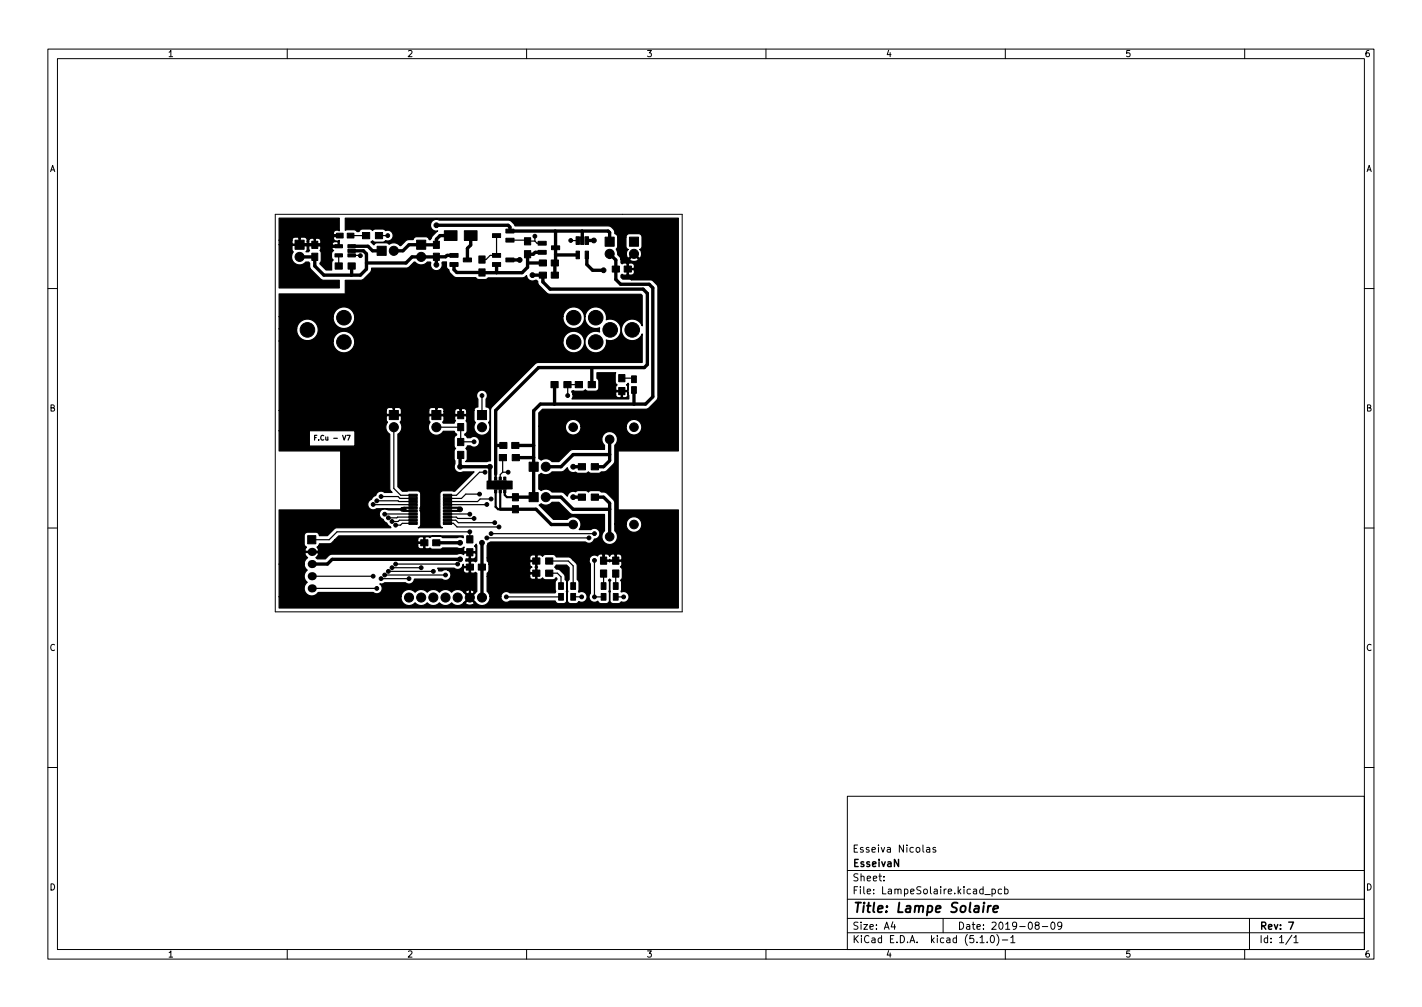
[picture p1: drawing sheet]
<svg xmlns="http://www.w3.org/2000/svg" width="297mm" height="210mm" viewBox="0 0 297 210" stroke-linecap="round" stroke-linejoin="round" font-family="sans-serif">
<defs><g id="words">
<text font-size="2.8" x="178" y="190.6">Title: Lampe Solaire</text>
<g font-size="2.1">
<text x="178" y="178">Esseiva Nicolas</text>
<text x="178" y="184">Sheet:</text>
<text x="178" y="181">EsseivaN</text>
<text x="178" y="186.7">File: LampeSolaire.kicad_pcb</text>
<text x="178" y="196.9">KiCad E.D.A. kicad (5.1.0)-1</text>
<text x="178" y="194.1">Size: A4</text>
<text x="200" y="194.1">Date: 2019-08-09</text>
<text x="263" y="194.1">Rev: 7</text>
<text x="263" y="196.9">Id: 1/1</text>
</g>
<g font-size="1.8">
<text x="35" y="11.9">1</text>
<text x="85" y="11.9">2</text>
<text x="135" y="11.9">3</text>
<text x="185" y="11.9">4</text>
<text x="235" y="11.9">5</text>
<text x="285" y="11.9">6</text>
<text x="10.3" y="35.9">A</text>
<text x="285.3" y="35.9">A</text>
<text x="10.3" y="85.9">B</text>
<text x="285.3" y="85.9">B</text>
<text x="10.3" y="135.9">C</text>
<text x="285.3" y="135.9">C</text>
<text x="10.3" y="185.9">D</text>
<text x="285.3" y="185.9">D</text>
<text x="35" y="199.9">1</text>
<text x="85" y="199.9">2</text>
<text x="135" y="199.9">3</text>
<text x="185" y="199.9">4</text>
<text x="235" y="199.9">5</text>
<text x="285" y="199.9">6</text>
</g>
<text font-size="1.4" x="66.4" y="91.9">F.Cu - V7</text>
</g></defs>
<g fill="none" stroke="#000" stroke-width=".21">
<path d="M10 10.2h277v190.1h-277zM12 12.2h273v186.1h-273zM60 10.2v2M110 10.2v2M160 10.2v2M210 10.2v2M260 10.2v2M57.5 44.7h85v83h-85zM10 60.2h2M285 60.2h2M10 110.2h2M285 110.2h2"/>
<path d="M10 160.2h2M177 166.3h108v32h-108zM193.6 177h.5l.1 .9M194.2 177.3l-.5 .1-.2 .2 .2 .3h.5M195.4 177l-.3-.1-.2 .2v.3l.5 .1v.4h-.5M285 160.2h2M60 198.3v2M110 198.3v2M160 198.3v2M177 194.8h108M177 191.8h108M177 187.8h108"/>
<path d="M177 181.8h108M184.6 183.8v.1M184.6 183v.1M186.5 192.5l-.4 1h1M186.9 193v1M197 191.8v3M204.7 195.8l.4-.5v1.5M204.7 196.8h.9M205.7 186.8h1.2M206.2 196.7v.1M207 195.5l.2-.2a.8 .8 0 0 1 .5 .8 .8 .8 0 0 1-.5 .7l-.2-.1-.1-.4zM207.2 185.7l.4-.1 .3 .3-.1 .7h-.6"/>
<path d="M207.2 185.6v1.5M208.2 195.1a1.72 1.72 0 0 1 0 2.3M209.2 185.7l-.4-.1-.3 .3 .1 .7h.6M209.4 196.3h1.1M209.9 185.7l.4-.1 .3 .3-.2 .7h-.5M209.9 185.1v1.5M210 198.3v2M211.1 195.8l.5-.5v1.5M211.1 196.8h.9M216.5 193.2l-.3-.3 .1-.2 .2-.2 .4 .1 .2 .2-.1 .2-.6 .2-.2 .3 .1 .4 .2 .1h.3l.3-.3v-.2l-.3-.3M217.7 193.5h1.2M219.6 192.7l.3-.2a.8 .8 0 0 1 .5 .8 .8 .8 0 0 1-.5 .7l-.3-.1-.1-.4z"/>
<path d="M221.8 193.2l-.3 .3h-.3l-.3-.3 .2-.6 .4-.1 .2 .2a.99 .99 0 0 1-.3 1.3h-.3M260 198.3v2M261 191.8v6.5M269.9 195.3l-1.3 1.9M270.3 195.8l.4-.5v1.5M270.3 196.8h.8"/>
</g>
<path d="M269.2 192.5h1l-.6 1.5" fill="none" stroke="#000" stroke-width=".3"/>
<path d="M205.6 188.5l-.1 .2M206.4 189.1l-.1 1.4M207 189.1l-.4 .1-.2 .3M207.5 189.8l1-.2-.1-.4h-.7l-.2 1 .2 .3 .6-.1" fill="none" stroke="#000" stroke-width=".4"/>
<g fill="#000" stroke="#000" stroke-width=".21">
<path d="M61.6 50.1h1.9v1.9h-1.9zM65.1 50.4h1.3v1.5h-1.3zM65.1 52.9h1.3v1.5h-1.3zM70 54.9h1.5v1.3h-1.5zM70 53h1.5v.6h-1.5zM70 51.1h1.5v.6h-1.5zM70.3 48.7h1.4v1h-1.4zM72.5 48.7h1.4v1h-1.4zM72.7 54.9h1.5v1.3h-1.5zM72.7 51.1h1.5v.6h-1.5zM72.7 52h1.5v.7h-1.5zM72.7 53h1.5v.6h-1.5z"/>
<path d="M75.7 48.5h1.5v1.3h-1.5zM78.4 48.5h1.5v1.3h-1.5zM78.8 51.4h1.9v1.9h-1.9zM87 50.1h1.9v1.9h-1.9zM90.5 50.4h1.3v1.5h-1.3zM90.5 52.9h1.3v1.5h-1.3zM92.8 48.2h2.7v2h-2.7zM94 54.8h1.7v.8h-1.7zM94 52.9h1.7v.8h-1.7zM96.8 53.9h1.7v.8h-1.7zM97 48.2h2.7v2h-2.7zM100 56.1h1.3v1.5h-1.3z"/>
<path d="M100 53.4h1.3v1.5h-1.3zM102.9 54.8h1.7v.8h-1.7zM102.9 52.9h1.7v.8h-1.7zM102.9 48.8h1.7v.8h-1.7zM105.7 53.9h1.7v.8h-1.7zM105.7 47.8h1.7v.8h-1.7zM105.7 49.7h1.7v.8h-1.7zM109.6 52.3h1.3v1.5h-1.3zM109.6 49.6h1.3v1.5h-1.3zM112.4 52.3h1.7v.8h-1.7zM112.4 50.4h1.7v.8h-1.7zM112.7 54.3h1.4v1.2h-1.4z"/>
<path d="M112.7 56.8h1.4v1.3h-1.4zM115.1 54.3h1.6v1.2h-1.6zM115.1 56.8h1.6v1.3h-1.6zM115.2 51.3h1.7v.8h-1.7zM120.3 52.4h.7v1.6h-.7zM120.3 49.4h.7v1.6h-.7zM121.3 49.4h.7v1.6h-.7zM122.2 52.4h.7v1.6h-.7zM122.2 49.4h.7v1.6h-.7zM126.4 49.5h1.9v1.9h-1.9zM127.9 55.6h1.5v1.2h-1.5zM131.5 49.5h1.9v1.9h-1.9z"/>
<path d="M130.4 55.6h1.5v1.2h-1.5zM129.2 78.2h1.3v1.5h-1.3zM131.9 78.5h1v1.4h-1zM81.3 85.7h1.9v1.9h-1.9zM90.2 85.7h1.9v1.9h-1.9zM95.6 94.2h1.3v1.5h-1.3zM95.6 91.5h1.3v1.5h-1.3zM95.6 85.9h1.3v1.5h-1.3zM95.6 88.4h1.3v1.5h-1.3zM99.7 85.7h1.9v1.9h-1.9zM104.4 92.4h1.5v1.2h-1.5zM104.3 94.9h1.5v1.3h-1.5z"/>
<path d="M106.9 92.4h1.5v1.2h-1.5zM107 94.9h1.5v1.3h-1.5zM110.5 96.5h1.9v1.9h-1.9zM115.1 79.7h1.5v1.3h-1.5zM117.8 79.7h1.5v1.3h-1.5zM120.2 79.7h1.5v1.3h-1.5zM120.8 96.8h1.5v1.3h-1.5zM122.9 79.7h1.5v1.3h-1.5zM123.5 96.8h1.5v1.3h-1.5zM129.2 80.9h1.3v1.5h-1.3zM131.9 80.7h1v1.4h-1zM64.3 111.8h1.7v1.7h-1.7z"/>
<path d="M85.4 103.2h1.8v.4h-1.8zM85.4 103.8h1.8v.5h-1.8zM85.4 104.5h1.8v.4h-1.8zM85.4 105.1h1.8v.5h-1.8zM85.4 105.8h1.8v.4h-1.8zM85.4 106.4h1.8v.5h-1.8zM85.4 107.1h1.8v.4h-1.8zM85.4 107.7h1.8v.5h-1.8zM85.4 108.4h1.8v.4h-1.8zM85.4 109h1.8v.5h-1.8zM87.9 112.7h1.5v1.3h-1.5zM90.4 112.7h1.5v1.3h-1.5z"/>
<path d="M92.6 109h1.8v.5h-1.8zM92.6 108.4h1.8v.4h-1.8zM92.6 107.7h1.8v.5h-1.8zM92.6 107.1h1.8v.4h-1.8zM92.6 106.4h1.8v.5h-1.8zM92.6 105.8h1.8v.4h-1.8zM92.6 105.1h1.8v.5h-1.8zM92.6 104.5h1.8v.4h-1.8zM92.6 103.8h1.8v.5h-1.8zM92.6 103.2h1.8v.4h-1.8zM97.4 117.8h1.5v1.2h-1.5zM97.5 114.6h1.3v1.5h-1.3z"/>
<path d="M97.5 111.9h1.3v1.5h-1.3zM99.9 117.8h1.5v1.2h-1.5zM103.3 102.3h.5v.6h-.5zM103.3 99.6h.5v.6h-.5zM104.3 102.3h.4v.6h-.4zM104.3 99.6h.4v.6h-.4zM105.2 102.3h.5v.6h-.5zM105.2 99.6h.5v.6h-.5zM103.2 100.4h2.6v1.7h-2.6zM101.7 100.4h5.3v1.7h-5.3zM107 105.6h1.3v1.5h-1.3zM107 103.1h1.3v1.5h-1.3z"/>
<path d="M110.5 102.9h1.9v1.9h-1.9zM111.3 119h1.5v1.3h-1.5zM111.3 116.5h1.5v1.3h-1.5zM114 119h1.5v1.3h-1.5zM114 116.5h1.5v1.3h-1.5zM120.8 103.2h1.5v1.3h-1.5zM123.5 103.2h1.5v1.3h-1.5zM125.4 116.3h1.3v1.5h-1.3zM128 116.3h1.3v1.5h-1.3zM116.7 121.7h1v1.4h-1zM116.7 123.9h1v1.4h-1zM119.2 123.9h1v1.4h-1z"/>
<path d="M119.2 121.7h1v1.4h-1zM125.6 121.7h1v1.4h-1zM125.6 123.9h1v1.4h-1zM125.4 119h1.3v1.5h-1.3zM128.1 121.7h1v1.4h-1zM128.1 123.9h1v1.4h-1zM128 119h1.3v1.5h-1.3z"/>
<circle cx="62.6" cy="53.6" r=".95"/>
<circle cx="75.3" cy="53.4" r=".4"/>
<circle cx="81" cy="49.2" r=".4"/>
<circle cx="82.3" cy="52.4" r=".95"/>
<circle cx="88" cy="53.6" r=".95"/>
<circle cx="91.2" cy="55.3" r=".5"/>
<circle cx="91.2" cy="47" r=".5"/>
<circle cx="108.6" cy="54.3" r=".5"/>
<circle cx="111.2" cy="57.4" r=".5"/>
<circle cx="111.7" cy="49.3" r=".4"/>
<circle cx="119.2" cy="50.2" r=".4"/>
<circle cx="124" cy="50.2" r=".5"/>
<circle cx="126.1" cy="56.4" r=".5"/>
<circle cx="127.3" cy="53" r=".95"/>
<circle cx="132.4" cy="53" r=".95"/>
<circle cx="64.2" cy="68.9" r="1.52"/>
<circle cx="71.8" cy="66.3" r="1.52"/>
<circle cx="71.8" cy="71.4" r="1.52"/>
<circle cx="119.8" cy="66.3" r="1.52"/>
<circle cx="119.8" cy="71.4" r="1.52"/>
<circle cx="124.4" cy="66.3" r="1.52"/>
<circle cx="124.4" cy="71.4" r="1.52"/>
<circle cx="127.5" cy="68.9" r="1.52"/>
<circle cx="132.1" cy="68.9" r="1.52"/>
<circle cx="82.3" cy="89.2" r=".95"/>
<circle cx="86.7" cy="86.7" r=".4"/>
<circle cx="91.2" cy="89.2" r=".95"/>
<circle cx="96.1" cy="97.5" r=".5"/>
<circle cx="96.2" cy="83.7" r=".4"/>
<circle cx="99" cy="92.2" r=".4"/>
<circle cx="100.7" cy="89.2" r=".95"/>
<circle cx="100.7" cy="82.6" r=".4"/>
<circle cx="101.3" cy="98.6" r=".4"/>
<circle cx="102.3" cy="97.5" r=".5"/>
<circle cx="106.1" cy="98.6" r=".4"/>
<circle cx="113.6" cy="86.7" r=".4"/>
<circle cx="114" cy="97.5" r=".95"/>
<circle cx="118.6" cy="82.6" r=".4"/>
<circle cx="119.7" cy="97.5" r=".5"/>
<circle cx="119.7" cy="89.2" r=".9"/>
<circle cx="127.3" cy="91.7" r=".9"/>
<circle cx="128" cy="81.7" r=".4"/>
<circle cx="128" cy="86.7" r=".4"/>
<circle cx="132.4" cy="89.2" r=".9"/>
<circle cx="77.9" cy="105.3" r=".4"/>
<circle cx="78.7" cy="104.6" r=".4"/>
<circle cx="79.6" cy="103.7" r=".4"/>
<circle cx="80.4" cy="107.4" r=".4"/>
<circle cx="81.1" cy="108.1" r=".4"/>
<circle cx="81.1" cy="119.3" r=".4"/>
<circle cx="81.9" cy="108.9" r=".4"/>
<circle cx="81.9" cy="118.5" r=".4"/>
<circle cx="82.6" cy="117.8" r=".4"/>
<circle cx="82.6" cy="109.6" r=".4"/>
<circle cx="84" cy="106.3" r=".4"/>
<circle cx="84" cy="113.3" r=".4"/>
<circle cx="88" cy="118.5" r=".4"/>
<circle cx="90.5" cy="119.3" r=".4"/>
<circle cx="95.6" cy="117.8" r=".4"/>
<circle cx="96.1" cy="106.3" r=".5"/>
<circle cx="96.1" cy="113.3" r=".5"/>
<circle cx="96.1" cy="116.8" r=".5"/>
<circle cx="98.1" cy="111" r=".4"/>
<circle cx="98.1" cy="107.4" r=".4"/>
<circle cx="99" cy="108.2" r=".4"/>
<circle cx="100.2" cy="103.2" r=".4"/>
<circle cx="100.7" cy="113.3" r=".5"/>
<circle cx="101.7" cy="105.3" r=".4"/>
<circle cx="101.7" cy="112.3" r=".4"/>
<circle cx="102.6" cy="104.2" r=".4"/>
<circle cx="102.6" cy="111.4" r=".4"/>
<circle cx="103.3" cy="109.1" r=".4"/>
<circle cx="104.2" cy="110" r=".4"/>
<circle cx="114" cy="103.8" r=".95"/>
<circle cx="119.7" cy="103.8" r=".5"/>
<circle cx="119.7" cy="109.5" r=".9"/>
<circle cx="123" cy="112.3" r=".4"/>
<circle cx="124.2" cy="111.4" r=".4"/>
<circle cx="124.2" cy="117" r=".4"/>
<circle cx="127.3" cy="112.1" r=".9"/>
<circle cx="132.4" cy="109.5" r=".9"/>
<circle cx="77.9" cy="120.3" r=".4"/>
<circle cx="78.7" cy="122.9" r=".4"/>
<circle cx="79.6" cy="120.8" r=".4"/>
<circle cx="80.4" cy="120.1" r=".4"/>
<circle cx="85.4" cy="124.8" r=".95"/>
<circle cx="85.4" cy="120.8" r=".4"/>
<circle cx="88" cy="124.8" r=".95"/>
<circle cx="90.5" cy="124.8" r=".95"/>
<circle cx="93.1" cy="124.8" r=".95"/>
<circle cx="93.1" cy="120.1" r=".4"/>
<circle cx="95.6" cy="124.8" r=".95"/>
<circle cx="98.1" cy="124.8" r=".95"/>
<circle cx="98.2" cy="120.3" r=".4"/>
<circle cx="100.7" cy="124.8" r=".95"/>
<circle cx="102.3" cy="120.3" r=".4"/>
<circle cx="105.8" cy="124.6" r=".4"/>
<circle cx="121.5" cy="124.6" r=".4"/>
<circle cx="124.2" cy="124.6" r=".4"/>
<circle cx="130.3" cy="124.6" r=".4"/>
</g>
<g fill="none" stroke="#000" stroke-width=".25">
<path d="M70.8 53.3v2.2M73.2 49.2h3.3M73.5 53.3l1.8 .1M79.2 49.2h1.8M103.7 49.2v4.1h-1.3l-.9 .9h-.8M106.5 50.1h3.5l.2 .3 1.5-.1M111.7 50.3l.5 .5h1M111.7 49.3v1M119.2 50.2h1.5M129.9 79h2.3l.2 .2M65.7 91.4h.3M66.2 90.9h-.5v1"/>
<path d="M72.5 90.9h.6l-.4 1M82.3 89.2v12.8l1.4 1.4h2.6M91.2 89.2h5v3.1l2.8-.1M100.7 82.6v4.1M101.3 98.6h-1.1l-4.8 4.8h-1.9M105 98.6l-.5 .5v.8M105 98.6h1.1M105 95.5v3.1M120.9 80.3h-2.4l.1 2.3M77.9 105.3l8.4 .1M78.7 104.6l7.6 .1M79.6 103.7h3.6l.3 .4h2.8"/>
<path d="M81.1 119.3h9.4M81.9 118.5h6.1M82.6 117.8h13M86.3 107.3l-5.9 .1M86.3 108l-5.2 .1M86.3 108.6h-2.9l-.2 .3h-1.3M86.3 109.3h-2.3l-.3 .3h-1.1M93.5 107.3l4.6 .1M93.5 108h1.8l.3 .2h3.4M93.5 108.6h1.7l.5 .5h7.6M93.5 109.3h1.2l.8 .7h8.7M98.1 112.6v-1.6h-27.7l-1.6 1.7h-3.7"/>
<path d="M100.2 103.2h-2.9l-.9 .9h-2.9M101.7 105.3l-8.2 .1M101.7 112.3h21.3M102.6 104.2h-2.3l-.5 .5h-6.3M102.6 111.4h21.6M114.7 119.7h1.7l.8 .7v2M114.7 117.1h4l1 1.1v4.2M124.2 117v7.6h1.9M126.1 119.8v2.6M128.6 119.8v2.6M65.1 120.3h12.8M65.1 122.9h13.6"/>
<path d="M79.6 120.8h5.8M80.4 120.1h12.7M117.2 124.6h-11.4M119.7 124.6h1.8M128.6 124.6h1.7"/>
</g>
<g fill="#000">
<circle cx="65.1" cy="115.2" r=".85"/>
<circle cx="65.1" cy="117.8" r=".85"/>
<circle cx="65.1" cy="122.9" r=".85"/>
<circle cx="65.1" cy="120.3" r=".85"/>
</g>
<g fill="none" stroke="#000" stroke-width=".7">
<path d="M62.6 51.1h5.7M62.6 53.6h3.1M65.8 53.6h-.1M68.3 51.1l.3 .3h2.2M71 49.2h-2.1l-.6 .6v1.3M73.5 51.4h3.4l.9 1h1.9M73.5 52.4h2.4l.7 .6v3.2l-1.3 1.2h-7.6l-1.9-1.9v-1.9M73.5 55.5l-.1 1.9M91.1 53.6l.1 1.7M91.2 47h14.9l.4 .4v.8h20.5l.4 .4v1.9M94.1 49.2h-2.2l-.7 .8v1.1h-5.8l-1.2 1.3h-1.9M94.8 53.3h-1.4l-.3 .3h-7l-1.3 1.3h-8.2"/>
<path d="M98.3 49.2v2l-.7 .7v2.4M103.7 55.2v1.7M106.5 54.3h2.1M110.2 54.9h3.2M111.2 57.4h2.2v1.5l1.5 1.5h19.4l.9 .9v14.8l-.6 .7h-22.1l-9 8.9v13.3M113.2 52.7h-1.4l-.4 .4h-1.2v2.7l-1.1 1.1h-13.7l-.6-.6v-1.1M116 48.2l.1 6.6-.2 .1v2.5M116.1 53.1l4.6 .1M121.6 48.2v2M122.6 53.2v2l1.2 1.2h2.3M124 50.2h-1.4M127.4 53.8v-.8l1.2 1.3v4.1l1 1h6l.8 .7v22.7l-1.6 1.6h-21.9l-1.4 1.4v18h-3.8"/>
<path d="M123.7 76.8l-.1 3.5M96.2 95l-.1 .1v2.4h6.2v3.8h2.2M103.5 92.9l1.6 .1M107.6 93h3.9M107.7 95.5h3.8M115.8 80.3v4.1M119.7 97.5h1.9M127.4 91.7v4.5l-1.3 1.3h-1.8M127.4 94.9h-7.7l-2.5 2.6h-3.2M132.4 81.4v3M91.1 113.3h5M96.1 116.8h-26.7l-1 1h-3.3"/>
<path d="M100.7 118.4h.1M100.7 113.3v11.5M104.5 106.3h7.5l3.2 3.2h4.5M107.6 103.8h.1M107.7 103.8h.1M114 103.8h3.2l2.5 2.5h7.7M119.7 103.8h1.9M124.3 103.8h1.8l1.3 1.3v7"/>
</g>
<g fill="none" stroke="#000" stroke-width=".45">
<path d="M132.4 53l-1.3 1.3v3.3l.8 .7h5.1l.6 .7v26.5l-1.1 1.2h-22.9M96.2 83.7v3h-13.9M103.5 99v.9M129.9 81.7h-1.9M65.1 115.2l33 .1v9.5M84 115.3h.1M86.3 106h-1.9l-.4 .3 .4 .4h1.9M88.6 113.3h-4.6v2M93.5 106h2.3l.3 .3-.3 .4h-2.3M103.5 105.8l.5 .5h.5M103.5 102.6v3.2M103.5 105.8h.1"/>
<path d="M104.5 106.3h.1M104.5 102.6v3.7M105.4 102.6v.8l.5 .4h1.7M109.8 119.7h2.2M109.8 119.7l-.6 .6h-6.9M112.1 114.6l-.1 2.5M126.1 114.6v2.5M128.6 117.1v-1.6l-.9-.9h-17.1l-.8 .8v4.3"/>
</g>
<path d="M58.3 45.6h12.6v2.6a.73 .73 0 0 0-1.2 .4l-.1 .3 .2 .2 1.1-.1v.3h-1.1a.61 .61 0 0 0-.1 .7 .61 .61 0 0 0 .6 .3h.4l.2-.1v1.4l-1.4-.1a.47 .47 0 0 0 .2 .8l-.4 .6v.9l.3 .5-.3 .5v1.6h-1.2l-1.3-1.3 .3-.6v-1.8a.54 .54 0 0 1-.1-.8v-.5l-.1-.2h-2.2l-.2 .2v.5l.2 .4-.2 .3h-.6l.3-.6v-.6l-.2-.2h-2.8l-.2 .2v.6l.3 .6a1.68 1.68 0 0 0 .2 2.3 1.68 1.68 0 0 0 2.4-.2h.6l.2 .2 .2 1.2 2.2 2.2 .6 .2h3.2v1.6h-12.6v-9h11l.2 .2h1.1v-.7l-.1-.1h-.5a.64 .64 0 0 0-.7 .6h-11v-1h2.7v.7l.2 .2h1.3v-1.3h.2v1.3h1.3l.2-.2v-.4h.3v.4l.2 .2h.9v-1.1h.3v1.1h1l.1-.2v-.4a.68 .68 0 0 0-.4-.6 .68 .68 0 0 0-.7 .1h-.3a.68 .68 0 0 0-.7-.1 .68 .68 0 0 0-.4 .6h-.3a.68 .68 0 0 0-.7-.9h-.6l-.2 .2-1.1-.2a.64 .64 0 0 0-.6 .6h-2.7zM119.4 81.7l.3-.2 .5 .2h1.6l.5-.3 .4 .3h1.7a.73 .73 0 0 0 .7-.7v-1.5l-.4-.5v-1.2h3.9l-.1 2.1 .4 .5-.2 .3-.1 .7 .2 .1h2.2l.2-.1v-.6l-.3-.4 .3-.4 .1 .3-.1 .4v1.4l.2 1.2h-11.9l.2-.9h8.9a.69 .69 0 0 0 .4 .6 .69 .69 0 0 0 .8-.1v-1.1h.2v1.1a.69 .69 0 0 0 .8 .1 .69 .69 0 0 0 .4-.6v-.5l-.2-.1h-2.2l-.2 .1v.5h-8.9zM72.1 45.6h69.6v48.6h-12.4l-.2 .1 .1 12.1 12.5 .1v20.4h-83.4v-2.3h25.5v.3a1.68 1.68 0 0 0 1.1 1.5 1.68 1.68 0 0 0 1.8-.5 1.67 1.67 0 0 0 2.6 0 1.67 1.67 0 0 0 2.5 0 1.67 1.67 0 0 0 2.5 0 1.67 1.67 0 0 0 2.6 0h.3l.1 .2 .3 .2h.6l.8-.2 .1-.2-1-1-.9 1h-.3l1.1-1.1-1.1-1.1h.3l.9 .9 1-.9-.1-.3-.9-.2-.8 .2-.1 .3h-.3a1.67 1.67 0 0 0-2.6 0 1.67 1.67 0 0 0-2.5 0 1.67 1.67 0 0 0-2.5 0 1.67 1.67 0 0 0-2.6 0 1.68 1.68 0 0 0-1.8-.5 1.68 1.68 0 0 0-1.1 1.4h-25.5v-6.8h5.2l.2 .6 .5 .6a1.57 1.57 0 0 0 0 2.6 1.58 1.58 0 0 0-.2 2.4 1.58 1.58 0 0 0 2.5-.3h11.5a1.13 1.13 0 0 0 1.6-.2 1.13 1.13 0 0 0-.3-1.6h.6l.4-.2h4.4a1.13 1.13 0 0 0 1.9-.8h5.7a1.13 1.13 0 0 0 1.7-.2 1.13 1.13 0 0 0-.5-1.7h3.3l.1 .4 .3 .2 .7 .1 .1-.2v-1h-1.1l-.1 .5-3.9-.1-.6 .3h-.7l-.2-.6h3.5a1.17 1.17 0 0 0 1.9-.8l.1 .5h1.1v-1l-.1-.2-.6 .1v-.5h.6l.1-.2v-1.1h.3v1.1a.69 .69 0 0 0 .7 .2 .69 .69 0 0 0 .4-.6v-.5l-.1-.2h-2.3l-.1 .4-.7-.2-.7 .1h-26.1l-.6 .2-.8 .8h-1.7l-.3-.3 .5-.7-.1-.3h-2.6a.94 .94 0 0 0 .5 1l-.5 .5-.3 .9h-5.2v-11.3l12.8-.1 .1-12.1-12.9-.1v-4.3h6.3v3.2h9.5v-3.2h-15.8v-4.2h22.4v.7l.1 .1h1.3v-1.3h.3v1.3h1.3l.1-.1 .1-.7h5.7v.7l.1 .1h1.3v-1.3h.3v1.3h1.3l.1-.1v-.5h2.3v.5l.1 .2h1v-1.1h.3v1.1h.9l.2-.2v-.7h1.5v2.1l.3 .4a1.68 1.68 0 0 0 .3 2.3 1.68 1.68 0 0 0 2.2 0 1.68 1.68 0 0 0 .2-2.3l.3-.4 .1-2.1a.74 .74 0 0 0-.9-.7l.1-1.7a1.13 1.13 0 0 0-.2-1.5 1.13 1.13 0 0 0-1.5 0 1.13 1.13 0 0 0-.1 1.5l-.1 1.7a.73 .73 0 0 0-.7 .7h-1.6a.69 .69 0 0 0-1-.2l-.5-.2a.73 .73 0 0 0-.9 .6h-2.3v-.2a.64 .64 0 0 0-.6-.6h-.7l-.1 .1-.4-.1h-.8l-.3 .2-.2 .4h-5.7a.64 .64 0 0 0-.7-.6h-.6l-.2 .1-.4-.1h-.8l-.3 .2-.2 .4h-22.4v-14.5h11.3a2.26 2.26 0 0 0 2.2 2.5 2.26 2.26 0 0 0 2.3-2.5h43.5v.4a2.26 2.26 0 0 0 3.4 1.7 2.26 2.26 0 0 0 0-3.8 2.26 2.26 0 0 0-3.4 1.7h-43.5l-.1-.4a2.26 2.26 0 0 0-2.4-1.6 2.26 2.26 0 0 0-2 2h-11.3v-2.5h3.7v.4a2.26 2.26 0 0 0 3.4 1.7 2.26 2.26 0 0 0 0-3.8 2.26 2.26 0 0 0-3.4 1.7h-3.7v-2.6h11.3v.5a2.26 2.26 0 0 0 2.5 2 2.26 2.26 0 0 0 2-2.5h43.5v.5a2.26 2.26 0 0 0 2.5 2 2.26 2.26 0 0 0 2-2.5 2.53 2.53 0 0 0 1.7 2.4l.9 .1 .6-.2v.9h-.2a2.26 2.26 0 0 0-2.9 1.8 2.26 2.26 0 0 0 2.3 2.6 2.26 2.26 0 0 0 2.1-2.7 2.25 2.25 0 0 0 3.1-2.1 2.25 2.25 0 0 0-3.1-2.1 2.3 2.3 0 0 0-1.9-2.7 2.3 2.3 0 0 0-2.6 2 2.26 2.26 0 0 0-2.3-2 2.26 2.26 0 0 0-2.2 2h-43.5l-.1-.4a2.26 2.26 0 0 0-2.4-1.6 2.26 2.26 0 0 0-2 2h-11.3v-4.7h13.7l.1-2.9 3.6-.1 1.7-1.6 .2-.8h7.4l.4-.2 1.1-1.1h.2a1.68 1.68 0 0 0 2.6 0l.6 .1a1.29 1.29 0 0 0 .7 1.6 1.29 1.29 0 0 0 1.6-.5l.2-1.2h.9l.1 1.3a.88 .88 0 0 1 .5 .9l.8 .8 .5 .3h4.2l.2 .3 .4 .1h1.5l.5-.4h7.1l.4-.1 .5-.4a1.23 1.23 0 0 0 1.8 1l.5 .2 .1 .6 .2 .3 1.5 1.5 .6 .3h19.2l.2 .3v6.3v-.2a2.26 2.26 0 0 0-3.5-.6 2.26 2.26 0 0 0 .1 3.5 2.26 2.26 0 0 0 3.4-1v6h-21.6l-.6 .2-9.4 9.4v10.9l-.8 .2h-4.5l.4-.7v-1.6l-.3-.5 .3-.5h.7a1.13 1.13 0 0 0 1.6-.1 1.13 1.13 0 0 0-.1-1.5 1.13 1.13 0 0 0-1.5-.1h-.7l-.2-.4-.3-.2v-.2l.5-.5v-1.8l-.3-.4 .2-.9-.2-.2h-2.2l-.1 .2v.4a.54 .54 0 0 1-.1 .9h-2.3l-.1-.2 .2-.4v-.8l-.1-.1h-2.9l-.1 .1v.7l.2 .5a1.68 1.68 0 0 0 .4 2.5 1.68 1.68 0 0 0 2.4-.5h2.3l.2 .3 .3 .2v.2l-.4 .3-.1 .4v1.7l.3 .4-.3 .6 .1 2.7a1.23 1.23 0 0 0 .2 1.4 1.23 1.23 0 0 0 1.5 .2h2.3l-4 4.1-2.5-.1-.6 .4v6.6l.1 .4 .4 .3h-5l.3-.2a2.21 2.21 0 0 0 .2-1.7v-1.3l-.2-.4 .2-1v-2.4l-.1-.4-.6-.3-3.1 .1-1-1v-11a1.68 1.68 0 0 0 .5-2.5l.3-.5-.1-.7-.1-.1h-2.9l-.1 .1v.7l.3 .5-.2 .3a1.68 1.68 0 0 0 .6 2.2v11.4l.2 .5 .3 .3h-1.6a1.23 1.23 0 0 0-1.9 .7l-.6 .3-.2 .4a1.13 1.13 0 0 0-.7 1.6 1.13 1.13 0 0 0 1.7 .4h6.2v.3h-3.7a1.13 1.13 0 0 0-1.7 .3 1.13 1.13 0 0 0 .6 1.7l.2 .3 .6 .4 .9 1h-11.5l-.4 .2-1.4 1.4h-1.7a.73 .73 0 0 0-.7-.7h-1.9l-.4 .3-.1 2.3 .4 .5a.67 .67 0 0 0-.2 .9h2.6l.2-.2-.4-.7 .4-.2h20.6l.3 .5 .8 .1 .2-.2v-.9h-1.1l-.2 .5h-20.6l.1-.5h2.4l.8-.8h17.3l.2 .5h1.1v-1l-.2-.1h-.4a.64 .64 0 0 0-.7 .6h-17.3l.9-.8h26v.4l-.6-.2-.7 .2h-3l-.6-.3h-1.7l-.4 .2-.9-.1-.1 .1v2.2l.1 .2h.5a.54 .54 0 0 1 .8 .1h1.8l.5-.3h3a1.21 1.21 0 0 0 1.5-.2l-.1 .8 .1 .2h2.3l.1-.2v-.6l-.3-.4 .4-.4 .1 .3v3.2l-.3 .2-.4-.2h-.5l-.1 .2v2.2l.1 .2h.5l.4-.2 .3 .2v3.8l-1.3 1.3 .9 .9a1.7 1.7 0 0 0 2.1 .6 1.7 1.7 0 0 0 1-1.8h2.3v.2a1.13 1.13 0 0 0 1.9 .8h9.5l.2 .3 .3 .2 1.6-.1 .3-.6v-1.4l-.1-.4 .1-.4v-1.6l-.4-.5-.1-1-1-1-.7-.2-.3-.4 .3-.4h2.2l.5 .5v2.5l-.4 .7v1.4l.1 .4-.1 .4 .1 1.7 .2 .3 .4 .1h1.2l.6-.4a1.13 1.13 0 0 0 1.6-1 1.13 1.13 0 0 0-1.7-.9v-2.2l-.3-.5v-3l-.9-1.1h3.3l.3 .9v6.1a1.13 1.13 0 0 0 .1 1.5 1.13 1.13 0 0 0 1.5 .1l.4 .5h1.3a.73 .73 0 0 0 .7-.7v-1.4l-.1-.4 .1-.4v-1.4l-.2-.6 .3-.2 .2 .2-.2 .6v1.4l.1 .4-.1 .4v1.4a.73 .73 0 0 0 .7 .7h1.2a.95 .95 0 0 1 1.1-.2 1.13 1.13 0 0 0 1-1.5 1.13 1.13 0 0 0-1.6-.7l.1-1.9-.3-.6 .4-.4v-1.7l-.1-.4-.3-.2 .3-.3v-.8l-.2-.1h-2.2l-.1 .1-.2-.1h-1.2v-1.4h.2v1.1h1l.2-.1 .1 .1h1v-1.1h.2v1.1h1l.2-.1v-.5a.69 .69 0 0 0-.4-.6 .69 .69 0 0 0-.8 .1l-.4-.1a.75 .75 0 0 0-.9 .5 .69 .69 0 0 0-1.2-.4l-.9-.1-.5 .4a1.13 1.13 0 0 0-1.8 .8h-3.3l-.8-.6h-2.7l-.3-.4-.4-.1h-1.7l-.5 .4-.3-.3h-.7l-.1 .1v2.3l.1 .1-.1 .2v2.2l.1 .2h.6l.4-.3 .5 .3 1.7 .1 .4-.2 .3-.3 .1 .4-.3 .5v1.6l.1 .4-.1 .3h-9.5a1.13 1.13 0 0 0-1.9 .7h-2.3l-.1-.5-.4-.5v-3.2h8.8l.3 .6 .8 .1 .2-.2v-1h-1.1l-.2 .2v.3h-8.8v-.6l.3-.5v-1.4h8.5l.1 .3 .4 .3a.69 .69 0 0 0-.3 1.2h1.1v-1l-.1-.2 .1-.1v-1h-1.1l-.2 .1v.4h-8.5l-.1-.4-.2-.3v-.6h8.8v.4l.2 .1h1.1v-1l-.2-.1h-.4a.64 .64 0 0 0-.7 .6h-8.8v-2.6l.1-.5 .5-.2h19.9a1.13 1.13 0 0 0 1.8-.6 1.13 1.13 0 0 0 1.1-1.6 1.13 1.13 0 0 0-1.8-.4h-2.4a1.63 1.63 0 0 0-.2-2.3 1.63 1.63 0 0 0-2.3 .1h-2.9l-3-2.9 .4-.3a1.67 1.67 0 0 0 2.3-.3h1.4l2.3 2.2 .5 .3h6.8v3.4l-.2 .2a1.63 1.63 0 0 0 .2 2.3 1.63 1.63 0 0 0 2.3-.2 1.63 1.63 0 0 0-.2-2.3v-1.4h2.4a1.63 1.63 0 0 0 2.2 1.6 1.63 1.63 0 0 0 .5-2.7 1.63 1.63 0 0 0-2.6 .7l-.1 .4h-2.4v-4.5l-.3-.6-1.4-1.4-1.1-.2-.6-.3h-1.6l-.5 .3-.5-.3h-1.6l-.6 .3a1.22 1.22 0 0 0-1.7 .9l-.7-.7-.4-.2h-2.1l-.5-.4-.6-.2-.7 .1-.5 .2-.4-.3v-3l.4-.3a1.67 1.67 0 0 0 2.3-.3h2.1l.4-.1 .7-.8 .1 .2a1.34 1.34 0 0 0 1.7 .8l.4 .2h1.6l.6-.3 .5 .3h1.6l.6-.3 1.1-.1 1.6-1.8 .1-3.6 .2-.2a1.63 1.63 0 0 0-.2-2.3 1.63 1.63 0 0 0-2.3 .2 1.63 1.63 0 0 0 .2 2.3v.8l-7 .1-2.6 2.5h-1.4l-.5-.4-.6-.2h-.7l-.5 .3-.4-.3v-6.8h5.5a1.63 1.63 0 0 0 1.6 1.8 1.63 1.63 0 0 0 1.7-1.8h9.4v.4a1.63 1.63 0 0 0 2.5 1.2 1.63 1.63 0 0 0 0-2.8 1.63 1.63 0 0 0-2.5 1.2h-9.4l-.1-.3a1.63 1.63 0 0 0-1.7-1.1 1.63 1.63 0 0 0-1.5 1.4h-5.5v-2.8l.7-.8h21.8l.5-.3 1.8-1.8v-23.4l-.1-.4-.9-.9-.6-.3h-5.7l-.4-.4v-.4l.3-.2 .4 .1h.5l.1-.1v-1h.3v1l.1 .1h.5a.68 .68 0 0 0 .6-.4 .68 .68 0 0 0-.1-.7h-1.4v-1.2h.3v1h1.1l.1-.2a.73 .73 0 0 0-.6-1h-.5l-.1 .2-.9-.2-.4 .2-.3-.2v-.8h1.8l.1 .3 .6 .2 1.1-.2 .1-.3-1-.9-.9 .9h-1.8l-.3-.6a.86 .86 0 0 1-.4-1l-.3-.5 .3-.4v-2.1h1.7l.1 2.1 .5 .5-.2 .1-.2 .6 .2 1 .2 .1 1.1-1.1 1.1 1.1 .3-.1 .2-.9-.1-.6-.3-.2 .5-.5v-2.4l-.6-.4h-2a.73 .73 0 0 0-.8 .7h-1.7l-.2-.5-.4-.2a1.6 1.6 0 0 0-1.4-1.6h-19.4l-.9-1.1-.6-.1-14.4-.1a1.23 1.23 0 0 0-1.8 1 1.23 1.23 0 0 0 1.5 1.3l-1.1 1.2a.68 .68 0 0 1-.7 .6l-.2-.4-.3-.2h-2.1a.73 .73 0 0 0-.7 .6l-1.3 .1-1.4 1.2a1.67 1.67 0 0 0-2.3-.3l-.5-.3h-2l-.4 .1-.3 .3-.6-.6 .3-.2 .5 .3h1.6l.6-.4a1.15 1.15 0 0 0 1.6-1 1.15 1.15 0 0 0-1.6-1.1l-.6-.3h-1.6l-.5 .3-.4-.3h-1.8l-.4 .2-.2 .3h-.4l-.7-.3-1.8 .1z" fill="#000" stroke="#000" stroke-width=".25"/>
<use href="#words"/>
</svg>
